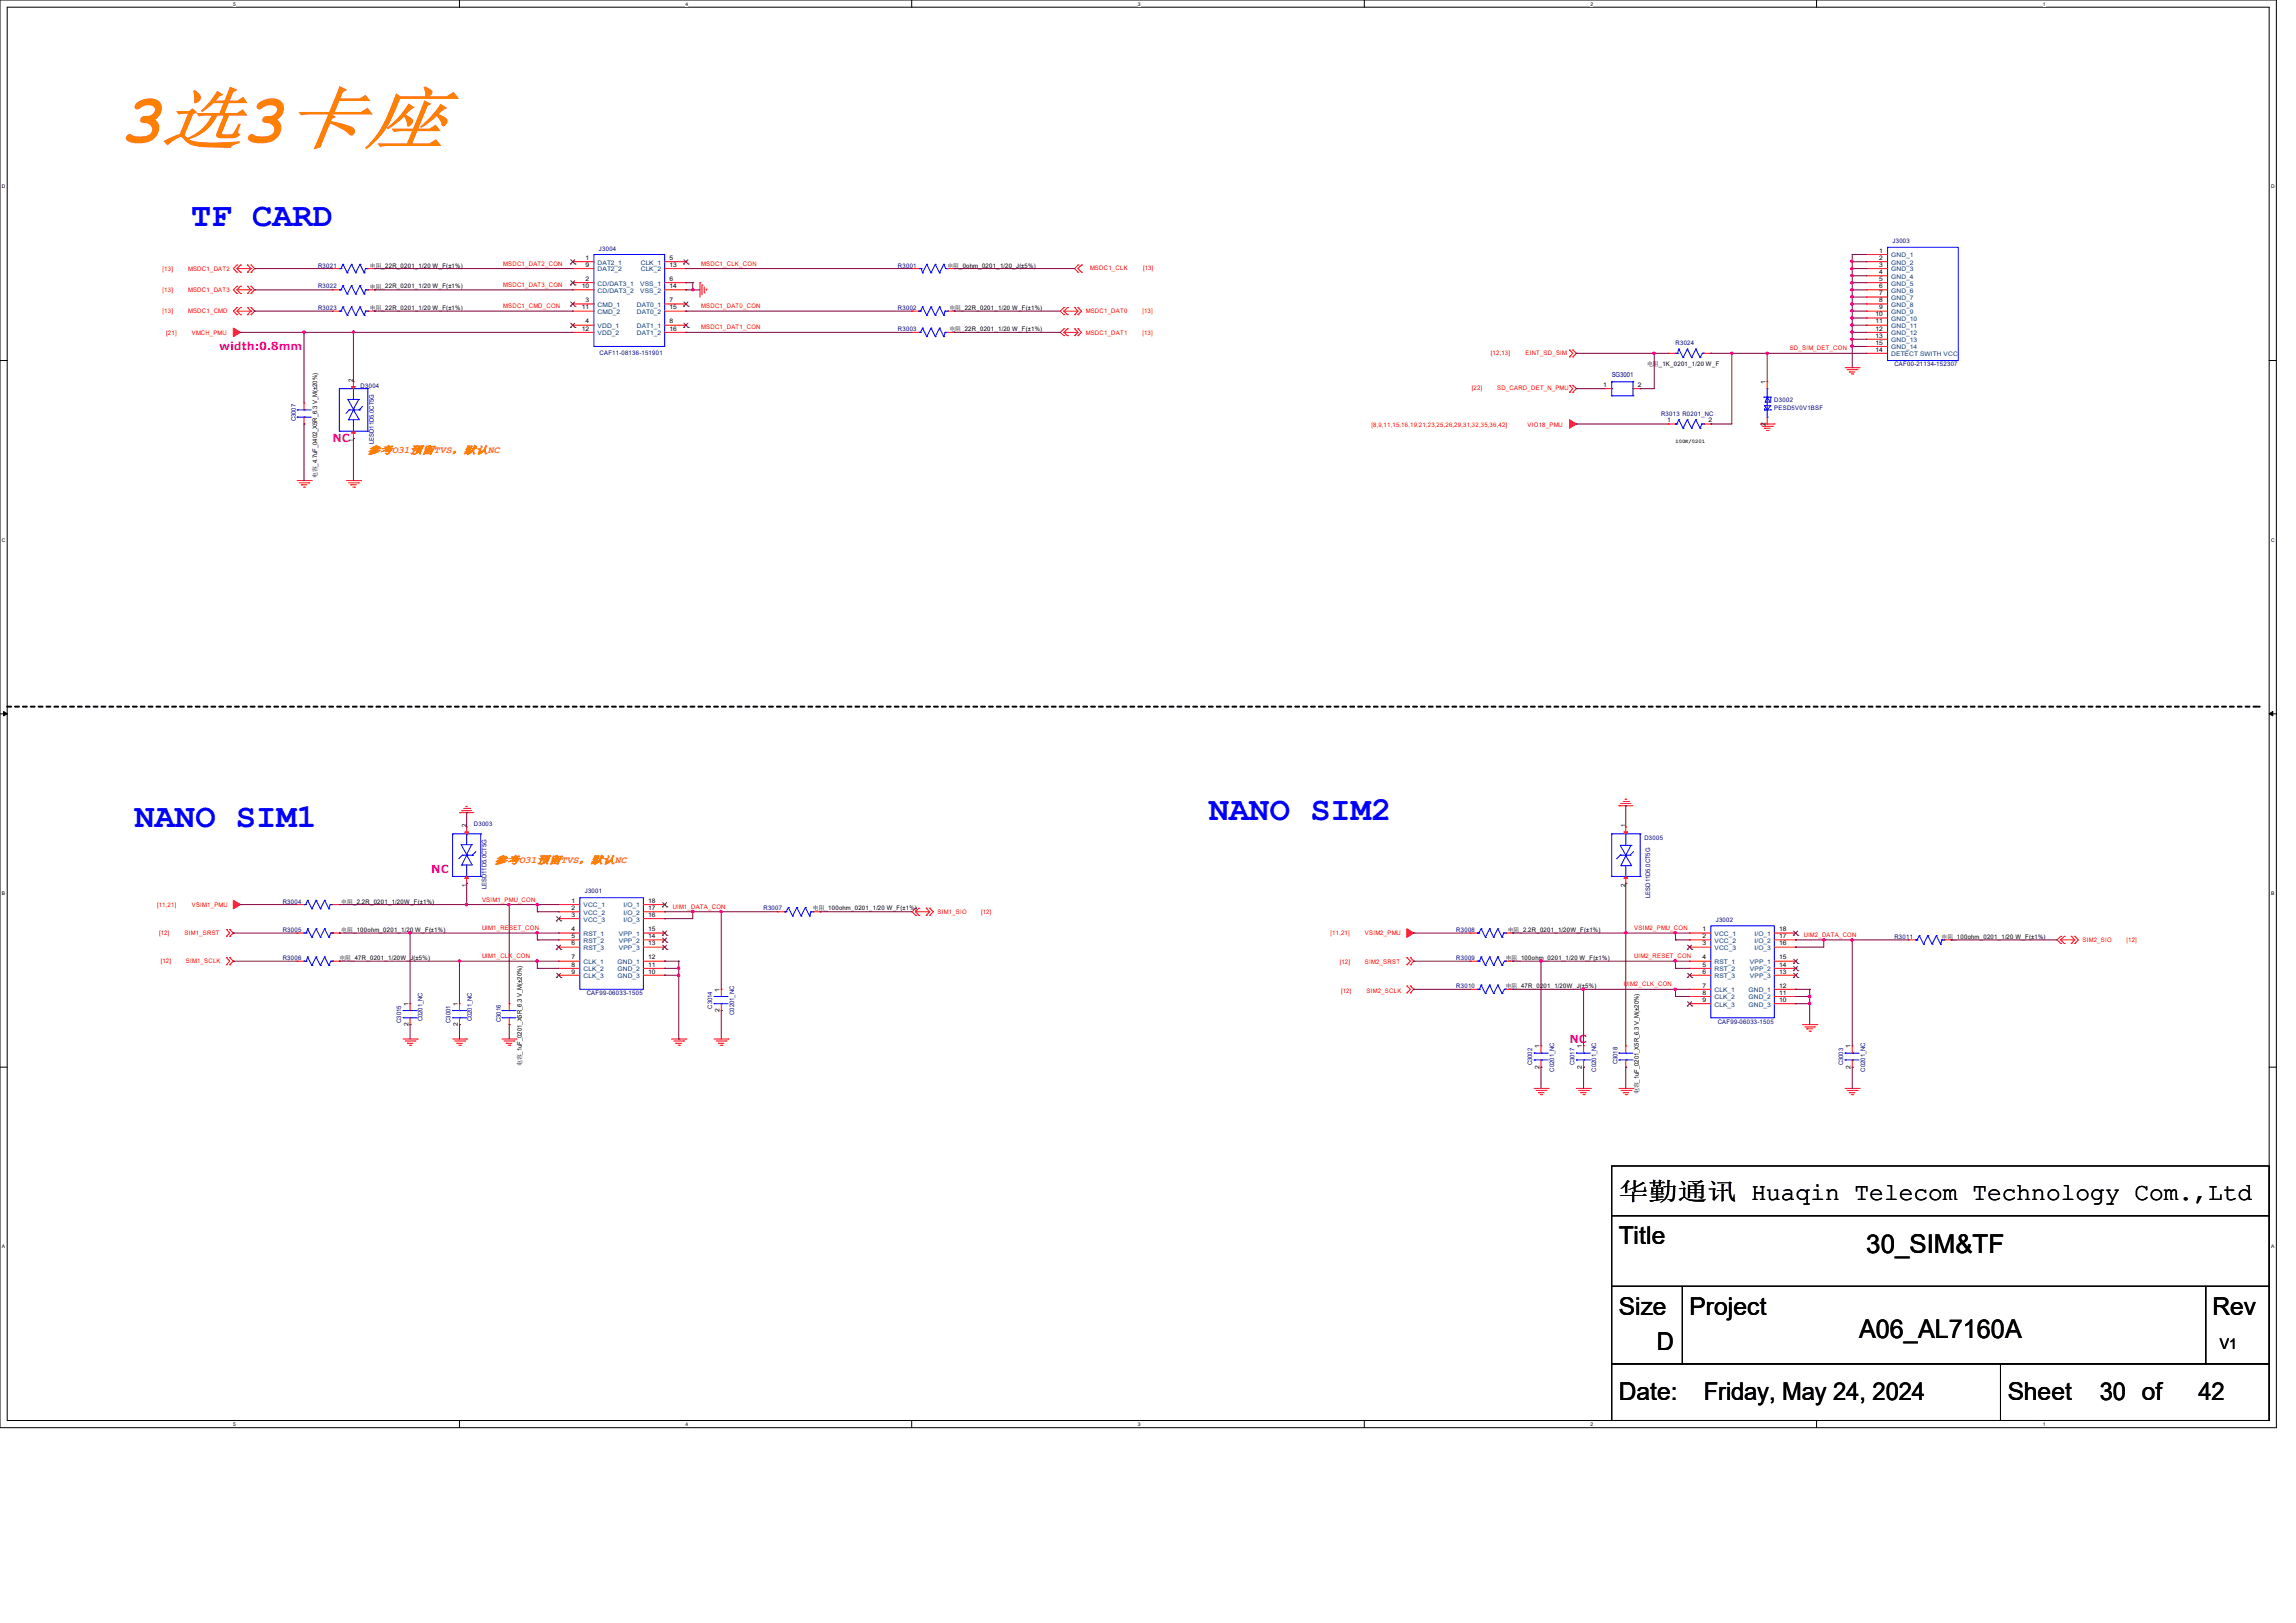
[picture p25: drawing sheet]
<svg xmlns="http://www.w3.org/2000/svg" width="297mm" height="210mm" viewBox="0 0 297 210" stroke-linecap="round" stroke-linejoin="round" font-family="sans-serif">
<defs><g id="words">
<text font-size="8.8" fill="#ff8000" x="15.6" y="18.4">3选3卡座</text>
<g font-size="4.4" fill="#00f">
<text x="24.7" y="29.3">TF CARD</text>
<text x="17.4" y="107">NANO SIM1</text>
<text x="156.4" y="106.1">NANO SIM2</text>
</g>
<g font-size="3.3">
<text x="241.4" y="162.1">30_SIM&amp;TF</text>
<text x="240.5" y="173.1">A06_AL7160A</text>
</g>
<g font-size="3.2">
<text x="209.4" y="155.2">华勤通讯 Huaqin Telecom Technology Com.,Ltd</text>
<text x="209.4" y="161">Title</text>
<text x="209.4" y="170.2">Size</text>
<text x="218.6" y="170.2">Project</text>
<text x="286.2" y="170.2">Rev</text>
<text x="214.3" y="174.8">D</text>
<text x="209.4" y="181.1">Date:</text>
<text x="220.4" y="181.1">Friday, May 24, 2024</text>
<text x="259.7" y="181.1">Sheet</text>
<text x="271.6" y="181.1">30 of</text>
<text x="284.4" y="181.1">42</text>
</g>
<text font-size="1.9" x="287.2" y="174.5">V1</text>
<g font-size="1.4" fill="#f0f">
<text x="28.4" y="45.3">width:0.8mm</text>
<text x="43" y="57.2">NC</text>
<text x="55.8" y="113">NC</text>
<text x="203" y="135">NC</text>
</g>
<g font-size="1.4" fill="#ff8000">
<text x="47.6" y="58.7">参考O31预留TVS，默认NC</text>
<text x="64" y="111.7">参考O31预留TVS，默认NC</text>
</g>
<text font-size=".9" fill="#000080" x="208.5" y="48.7">SG3001</text>
<g font-size=".8" fill="#f00">
<text x="21" y="35">[13]</text>
<text x="24.3" y="35">MSDC1_DAT2</text>
<text x="65.1" y="34.4">MSDC1_DAT2_CON</text>
<text x="90.7" y="34.4">MSDC1_CLK_CON</text>
<text x="141" y="35">MSDC1_CLK</text>
<text x="147.9" y="35">[13]</text>
<text x="21" y="37.8">[13]</text>
<text x="21" y="40.5">[13]</text>
<text x="24.3" y="37.8">MSDC1_DAT3</text>
<text x="24.3" y="40.5">MSDC1_CMD</text>
<text x="65.1" y="37.1">MSDC1_DAT3_CON</text>
<text x="65.1" y="39.9">MSDC1_CMD_CON</text>
<text x="90.7" y="39.9">MSDC1_DAT0_CON</text>
<text x="140.5" y="40.5">MSDC1_DAT0</text>
<text x="147.8" y="40.5">[13]</text>
<text x="21.5" y="43.3">[21]</text>
<text x="24.8" y="43.3">VMCH_PMU</text>
<text x="90.7" y="42.6">MSDC1_DAT1_CON</text>
<text x="140.5" y="43.3">MSDC1_DAT1</text>
<text x="147.8" y="43.3">[13]</text>
<text x="192.9" y="45.9">[12,13]</text>
<text x="197.4" y="45.9">EINT_SD_SIM</text>
<text x="231.5" y="45.3">SD_SIM_DET_CON</text>
<text x="190.4" y="50.5">[22]</text>
<text x="193.7" y="50.5">SD_CARD_DET_N_PMU</text>
<text x="177.4" y="55.2">[8,9,11,15,16,19,21,23,25,26,29,31,32,35,36,42]</text>
<text x="197.6" y="55.2">VIO18_PMU</text>
<text x="20.3" y="117.3">[11,21]</text>
<text x="24.8" y="117.3">VSIM1_PMU</text>
<text x="62.4" y="116.7">VSIM1_PMU_CON</text>
<text x="87" y="117.6">UIM1_DATA_CON</text>
<text x="121.3" y="118.3">SIM1_SIO</text>
<text x="126.9" y="118.3">[12]</text>
<text x="20.6" y="120.9">[12]</text>
<text x="20.8" y="124.6">[12]</text>
<text x="23.9" y="120.9">SIM1_SRST</text>
<text x="24" y="124.6">SIM1_SCLK</text>
<text x="62.4" y="120.3">UIM1_RESET_CON</text>
<text x="62.4" y="124">UIM1_CLK_CON</text>
<text x="172.1" y="121">[11,21]</text>
<text x="173.3" y="124.7">[12]</text>
<text x="176.6" y="124.7">SIM2_SRST</text>
<text x="176.6" y="121">VSIM2_PMU</text>
<text x="211.4" y="120.3">VSIM2_PMU_CON</text>
<text x="211.4" y="124">UIM2_RESET_CON</text>
<text x="233.3" y="121.2">UIM2_DATA_CON</text>
<text x="269.4" y="121.9">SIM2_SIO</text>
<text x="275.1" y="121.9">[12]</text>
<text x="173.5" y="128.4">[12]</text>
<text x="176.8" y="128.4">SIM2_SCLK</text>
<text x="210.1" y="127.6">UIM2_CLK_CON</text>
</g>
<g font-size=".8" fill="#000080">
<text x="41.1" y="34.6">R3021</text>
<text x="77.5" y="32.4">J3004</text>
<text x="116.2" y="34.6">R3001</text>
<text x="244.8" y="31.5">J3003</text>
<text x="41.1" y="37.3">R3022</text>
<text x="41.1" y="40.1">R3023</text>
<text x="116.2" y="40.1">R3002</text>
<text x="77.6" y="45.9">CAF11-08136-151901</text>
<text x="116.2" y="42.8">R3003</text>
<text x="216.7" y="44.7">R3024</text>
<text x="245.1" y="47.4">CAF00-21134-152307</text>
<text x="46.7" y="50.2">D3004</text>
<text x="214.9" y="53.8">R3013 R0201_NC</text>
<text x="229.5" y="52">D3002</text>
<text x="229.5" y="53.1">PESD5V0V1BSF</text>
<text x="38.3" y="54.5" transform="rotate(-90 38.3 54.5)">C3007</text>
<text x="48.3" y="57.5" transform="rotate(-90 48.3 57.5)">LESD11D5.0CT5G</text>
<text x="61.3" y="106.8">D3003</text>
<text x="212.7" y="108.7">D3005</text>
<text x="36.6" y="116.9">R3004</text>
<text x="62.9" y="115.1" transform="rotate(-90 62.9 115.1)">LESD11D5.0CT5G</text>
<text x="75.6" y="115.6">J3001</text>
<text x="98.8" y="117.8">R3007</text>
<text x="213.5" y="116.2" transform="rotate(-90 213.5 116.2)">LESD11D5.0CT5G</text>
<text x="221.9" y="119.3">J3002</text>
<text x="36.6" y="120.6">R3005</text>
<text x="36.6" y="124.2">R3006</text>
<text x="188.4" y="120.6">R3008</text>
<text x="188.4" y="124.2">R3009</text>
<text x="245.1" y="121.5">R3011</text>
<text x="75.9" y="128.8">CAF99-06033-1505</text>
<text x="92.1" y="130.5" transform="rotate(-90 92.1 130.5)">C3014</text>
<text x="95" y="131.3" transform="rotate(-90 95 131.3)">C0201_NC</text>
<text x="188.4" y="127.9">R3010</text>
<text x="51.9" y="132.3" transform="rotate(-90 51.9 132.3)">C3015</text>
<text x="54.7" y="132.2" transform="rotate(-90 54.7 132.2)">C0201_NC</text>
<text x="58.3" y="132.3" transform="rotate(-90 58.3 132.3)">C3001</text>
<text x="61" y="132.2" transform="rotate(-90 61 132.2)">C0201_NC</text>
<text x="64.8" y="132.3" transform="rotate(-90 64.8 132.3)">C3016</text>
<text x="198.2" y="137.8" transform="rotate(-90 198.2 137.8)">C3002</text>
<text x="203.7" y="137.8" transform="rotate(-90 203.7 137.8)">C3017</text>
<text x="209.3" y="137.7" transform="rotate(-90 209.3 137.7)">C3018</text>
<text x="222.2" y="132.5">CAF99-06033-1505</text>
<text x="238.4" y="137.8" transform="rotate(-90 238.4 137.8)">C3003</text>
<text x="201" y="138.7" transform="rotate(-90 201 138.7)">C0201_NC</text>
<text x="206.5" y="138.7" transform="rotate(-90 206.5 138.7)">C0201_NC</text>
<text x="241.3" y="138.7" transform="rotate(-90 241.3 138.7)">C0201_NC</text>
</g>
<g font-size=".8">
<text x="47.8" y="34.6">电阻_22R_0201_1/20 W_F(±1%)</text>
<text x="75.7" y="33.6">1</text>
<text x="75.7" y="34.5">9</text>
<text x="86.6" y="33.6">5</text>
<text x="86.6" y="34.5">13</text>
<text x="122.6" y="34.6">电阻_0ohm_0201_1/20_J(±5%)</text>
<text x="243.1" y="32.7">1</text>
<text x="243.1" y="33.6">2</text>
<text x="243.1" y="34.5">3</text>
<text x="243.1" y="35.5">4</text>
<text x="47.8" y="37.3">电阻_22R_0201_1/20 W_F(±1%)</text>
<text x="47.8" y="40.1">电阻_22R_0201_1/20 W_F(±1%)</text>
<text x="75.3" y="37.3">10</text>
<text x="75.3" y="40">11</text>
<text x="75.7" y="36.4">2</text>
<text x="75.7" y="39.1">3</text>
<text x="75.7" y="41.9">4</text>
<text x="86.6" y="36.4">6</text>
<text x="86.6" y="37.3">14</text>
<text x="86.6" y="39.1">7</text>
<text x="86.6" y="40">15</text>
<text x="86.6" y="41.9">8</text>
<text x="122.8" y="40.1">电阻_22R_0201_1/20 W_F(±1%)</text>
<text x="242.6" y="40.9">10</text>
<text x="242.6" y="41.9">11</text>
<text x="243.1" y="36.4">5</text>
<text x="243.1" y="37.3">6</text>
<text x="243.1" y="38.2">7</text>
<text x="243.1" y="39.1">8</text>
<text x="243.1" y="40">9</text>
<text x="75.3" y="42.8">12</text>
<text x="86.6" y="42.8">16</text>
<text x="122.8" y="42.8">电阻_22R_0201_1/20 W_F(±1%)</text>
<text x="213.1" y="47.4">电阻_1K_0201_1/20 W_F</text>
<text x="242.6" y="42.8">12</text>
<text x="242.6" y="43.7">13</text>
<text x="242.6" y="45.5">14</text>
<text x="242.6" y="44.6">15</text>
<text x="45.7" y="49.4" transform="rotate(-90 45.7 49.4)">2</text>
<text x="207.4" y="50.1">1</text>
<text x="211.9" y="50.1">2</text>
<text x="228.4" y="49.7" transform="rotate(-90 228.4 49.7)">1</text>
<text x="45.7" y="57.2" transform="rotate(-90 45.7 57.2)">1</text>
<text x="215.7" y="54.6">1</text>
<text x="221" y="54.6">2</text>
<text x="228.4" y="55.1" transform="rotate(-90 228.4 55.1)">2</text>
<text x="41" y="61.9" transform="rotate(-90 41 61.9)">电容_4.7uF_0402_X5R_6.3 V_M(±20%)</text>
<text x="60.3" y="107" transform="rotate(-90 60.3 107)">2</text>
<text x="210.3" y="107" transform="rotate(-90 210.3 107)">1</text>
<text x="44.2" y="116.9">电阻_2.2R_0201_1/20W_F(±1%)</text>
<text x="60.3" y="114.8" transform="rotate(-90 60.3 114.8)">1</text>
<text x="73.9" y="116.8">1</text>
<text x="73.9" y="117.8">2</text>
<text x="73.9" y="118.7">3</text>
<text x="83.9" y="118.7">16</text>
<text x="83.9" y="117.8">17</text>
<text x="83.9" y="116.8">18</text>
<text x="105.2" y="117.8">电阻_100ohm_0201_1/20 W_F(±1%)</text>
<text x="210.3" y="114.8" transform="rotate(-90 210.3 114.8)">2</text>
<text x="43.9" y="124.2">电阻_47R_0201_1/20W_J(±5%)</text>
<text x="44.2" y="120.6">电阻_100ohm_0201_1/20 W_F(±1%)</text>
<text x="73.9" y="120.5">4</text>
<text x="73.9" y="121.4">5</text>
<text x="73.9" y="122.3">6</text>
<text x="73.9" y="124.2">7</text>
<text x="73.9" y="125.1">8</text>
<text x="73.9" y="126">9</text>
<text x="83.9" y="126">10</text>
<text x="83.9" y="125.1">11</text>
<text x="83.9" y="124.2">12</text>
<text x="83.9" y="122.3">13</text>
<text x="83.9" y="121.4">14</text>
<text x="83.9" y="120.5">15</text>
<text x="194.8" y="124.2">电阻_100ohm_0201_1/20 W_F(±1%)</text>
<text x="195" y="120.6">电阻_2.2R_0201_1/20W_F(±1%)</text>
<text x="220.2" y="120.5">1</text>
<text x="220.2" y="121.4">2</text>
<text x="220.2" y="122.3">3</text>
<text x="220.2" y="124.2">4</text>
<text x="220.2" y="125.1">5</text>
<text x="220.2" y="126">6</text>
<text x="230.2" y="126">13</text>
<text x="230.2" y="125.1">14</text>
<text x="230.2" y="124.2">15</text>
<text x="230.2" y="122.3">16</text>
<text x="230.2" y="121.4">17</text>
<text x="230.2" y="120.5">18</text>
<text x="251.2" y="121.5">电阻_100ohm_0201_1/20 W_F(±1%)</text>
<text x="52.8" y="130.1" transform="rotate(-90 52.8 130.1)">1</text>
<text x="59.2" y="130.1" transform="rotate(-90 59.2 130.1)">1</text>
<text x="93.1" y="131" transform="rotate(-90 93.1 131)">2</text>
<text x="93.1" y="128.3" transform="rotate(-90 93.1 128.3)">1</text>
<text x="194.8" y="127.9">电阻_47R_0201_1/20W_J(±5%)</text>
<text x="220.2" y="127.8">7</text>
<text x="220.2" y="128.7">8</text>
<text x="220.2" y="129.7">9</text>
<text x="230.2" y="129.7">10</text>
<text x="230.2" y="128.7">11</text>
<text x="230.2" y="127.8">12</text>
<text x="52.8" y="132.8" transform="rotate(-90 52.8 132.8)">2</text>
<text x="59.2" y="132.8" transform="rotate(-90 59.2 132.8)">2</text>
<text x="67.5" y="138" transform="rotate(-90 67.5 138)">电容_1uF_0201_X5R_6.3 V_M(±20%)</text>
<text x="199.1" y="135.6" transform="rotate(-90 199.1 135.6)">1</text>
<text x="204.6" y="135.6" transform="rotate(-90 204.6 135.6)">1</text>
<text x="239.4" y="135.6" transform="rotate(-90 239.4 135.6)">1</text>
<text x="199.1" y="138.3" transform="rotate(-90 199.1 138.3)">2</text>
<text x="204.6" y="138.3" transform="rotate(-90 204.6 138.3)">2</text>
<text x="212" y="141.6" transform="rotate(-90 212 141.6)">电容_1uF_0201_X5R_6.3 V_M(±20%)</text>
<text x="239.4" y="138.3" transform="rotate(-90 239.4 138.3)">2</text>
</g>
<g font-size=".8" fill="#004080">
<text x="77.3" y="34.2">DAT2_1</text>
<text x="77.3" y="35.1">DAT2_2</text>
<text x="82.9" y="34.2">CLK_1</text>
<text x="82.9" y="35.1">CLK_2</text>
<text x="244.7" y="33.3">GND_1</text>
<text x="244.7" y="34.2">GND_2</text>
<text x="244.7" y="35.1">GND_3</text>
<text x="77.3" y="36.9">CD/DAT3_1</text>
<text x="77.3" y="37.9">CD/DAT3_2</text>
<text x="77.3" y="39.7">CMD_1</text>
<text x="77.3" y="40.6">CMD_2</text>
<text x="82.4" y="39.7">DAT0_1</text>
<text x="82.4" y="40.6">DAT0_2</text>
<text x="82.8" y="36.9">VSS_1</text>
<text x="82.8" y="37.9">VSS_2</text>
<text x="244.7" y="36.1">GND_4</text>
<text x="244.7" y="36.9">GND_5</text>
<text x="244.7" y="37.9">GND_6</text>
<text x="244.7" y="38.8">GND_7</text>
<text x="244.7" y="39.7">GND_8</text>
<text x="244.7" y="40.6">GND_9</text>
<text x="244.7" y="41.5">GND_10</text>
<text x="77.3" y="42.5">VDD_1</text>
<text x="77.3" y="43.4">VDD_2</text>
<text x="82.4" y="42.5">DAT1_1</text>
<text x="82.4" y="43.4">DAT1_2</text>
<text x="244.7" y="42.5">GND_11</text>
<text x="244.7" y="43.4">GND_12</text>
<text x="244.7" y="44.3">GND_13</text>
<text x="244.7" y="46.1">DETECT SWITH VCC</text>
<text x="244.7" y="45.2">GND_14</text>
<text x="75.5" y="117.4">VCC_1</text>
<text x="75.5" y="118.4">VCC_2</text>
<text x="75.5" y="119.2">VCC_3</text>
<text x="80.6" y="119.2">I/O_3</text>
<text x="80.6" y="118.4">I/O_2</text>
<text x="80.6" y="117.4">I/O_1</text>
<text x="75.5" y="121.1">RST_1</text>
<text x="75.5" y="122">RST_2</text>
<text x="75.5" y="122.9">RST_3</text>
<text x="75.5" y="124.7">CLK_1</text>
<text x="75.5" y="125.7">CLK_2</text>
<text x="79.9" y="125.7">GND_2</text>
<text x="79.9" y="124.7">GND_1</text>
<text x="80.1" y="122.9">VPP_3</text>
<text x="80.1" y="122">VPP_2</text>
<text x="80.1" y="121.1">VPP_1</text>
<text x="221.8" y="121.1">VCC_1</text>
<text x="221.8" y="122">VCC_2</text>
<text x="221.8" y="122.9">VCC_3</text>
<text x="221.8" y="124.7">RST_1</text>
<text x="221.8" y="125.7">RST_2</text>
<text x="226.4" y="125.7">VPP_2</text>
<text x="226.4" y="124.7">VPP_1</text>
<text x="227" y="122.9">I/O_3</text>
<text x="227" y="122">I/O_2</text>
<text x="227" y="121.1">I/O_1</text>
<text x="75.5" y="126.6">CLK_3</text>
<text x="79.9" y="126.6">GND_3</text>
<text x="221.8" y="126.6">RST_3</text>
<text x="221.8" y="128.4">CLK_1</text>
<text x="221.8" y="129.3">CLK_2</text>
<text x="221.8" y="130.3">CLK_3</text>
<text x="226.2" y="130.3">GND_3</text>
<text x="226.2" y="129.3">GND_2</text>
<text x="226.2" y="128.4">GND_1</text>
<text x="226.4" y="126.6">VPP_3</text>
</g>
<text font-size=".7" fill="#008000" x="216.7" y="57.4">100K/0201</text>
<g font-size=".6">
<text x="30.2" y=".7">5</text>
<text x="88.7" y=".7">4</text>
<text x="147.2" y=".7">3</text>
<text x="205.7" y=".7">2</text>
<text x="264.2" y=".7">1</text>
<text x=".3" y="24.4">D</text>
<text x="293.8" y="24.4">D</text>
<text x=".3" y="70.1">C</text>
<text x="293.8" y="70.1">C</text>
<text x=".3" y="115.8">B</text>
<text x="293.8" y="115.8">B</text>
<text x=".3" y="161.5">A</text>
<text x="293.8" y="161.5">A</text>
<text x="30.2" y="184.5">5</text>
<text x="88.7" y="184.5">4</text>
<text x="147.2" y="184.5">3</text>
<text x="205.7" y="184.5">2</text>
<text x="264.2" y="184.5">1</text>
</g>
</g></defs>
<path d="M0 0h294.5v184.7h-294.5zM.9 .9h292.6v182.9h-292.6z" fill="none" stroke="#000" stroke-width=".13"/>
<g fill="#fff">
<path d="M30.2 .1h.3v.7h-.3z"/>
<path d="M30.2 183.9h.3v.8h-.3z"/>
</g>
<path d="M59.4 0v.9M59.4 183.8v.9" fill="none" stroke="#000" stroke-width=".13"/>
<g fill="#fff">
<path d="M88.7 .1h.3v.7h-.3z"/>
<path d="M88.7 183.9h.3v.8h-.3z"/>
</g>
<path d="M117.9 0v.9M117.9 183.8v.9" fill="none" stroke="#000" stroke-width=".13"/>
<g fill="#fff">
<path d="M147.2 .1h.3v.7h-.3z"/>
<path d="M147.2 183.9h.3v.8h-.3z"/>
</g>
<path d="M176.5 0v.9M176.5 183.8v.9" fill="none" stroke="#000" stroke-width=".13"/>
<g fill="#fff">
<path d="M205.7 .1h.4v.7h-.4z"/>
<path d="M205.7 183.9h.4v.8h-.4z"/>
</g>
<path d="M235 0v.9M235 183.8v.9" fill="none" stroke="#000" stroke-width=".13"/>
<g fill="#fff">
<path d="M264.2 .1h.4v.7h-.4z"/>
<path d="M264.2 183.9h.4v.8h-.4z"/>
<path d="M.3 23.8h.4v.7h-.4z"/>
<path d="M293.8 23.8h.5v.7h-.5z"/>
<path d="M.3 69.5h.4v.7h-.4z"/>
<path d="M293.8 69.5h.5v.7h-.5z"/>
</g>
<path d="M0 46.7h.9M293.5 46.7h1" fill="none" stroke="#000" stroke-width=".13"/>
<g fill="#fff">
<path d="M.3 115.2h.4v.8h-.4z"/>
<path d="M293.8 115.2h.4v.8h-.4z"/>
</g>
<path d="M0 92.4h.9M293.5 92.4h1" fill="none" stroke="#000" stroke-width=".13"/>
<path d="M.5 92.1l.4 .3-.4 .2zM293.5 92.4l.5-.3v.5z" fill="#000" stroke="#000" stroke-width=".13"/>
<g fill="#fff">
<path d="M.3 161h.3v.7h-.3z"/>
<path d="M293.8 161h.4v.7h-.4z"/>
</g>
<path d="M0 138.1h.9M293.5 138.1h1M208.5 157.3h85v9.2h-85zM208.5 150.9h85v6.4h-85zM208.5 176.5h50.3v7.3h-50.3zM208.5 166.5h9.1v10h-9.1zM217.6 166.5h67.7v10h-67.7zM258.8 176.5h34.7v7.3h-34.7zM285.3 166.5h8.2v10h-8.2z" fill="none" stroke="#000" stroke-width=".13"/>
<path d="M.9 91.4h291.3M292.2 91.4h.1" fill="none" stroke="#000" stroke-width=".25" stroke-dasharray=".5 .5"/>
<g fill="none" stroke="#f00" stroke-width=".13">
<path d="M30.6 34.3h.1M30.6 35.2h.1M30.6 37h.1M30.6 38h.1M30.6 39.8h.1M30.6 34.3l-.4 .5 .4 .4M30.6 34.8l.5 .4M30.6 37l-.4 .5 .4 .5M30.6 34.8h1.9M30.6 37.5l.5 .5M30.6 39.8l-.4 .5 .4 .4M30.6 37.5h1.9"/>
<path d="M31.1 34.3h.1M31.1 35.2h.1M31.1 37h.1M31.1 38h.1M31.1 39.8h.1M31.1 34.3l-.5 .5M31.1 37l-.5 .5M31.1 39.8l-.5 .5M32 34.3h.1M32 35.2h.1M32 37h.1M32 38h.1"/>
<path d="M32 39.8h.1M32 34.3l.5 .5M32 37l.5 .5M32 39.8l.5 .5M32.5 35.2h.1M32.5 34.3h.1M32.5 34.8h.1M32.5 38h.1M32.5 37h.1M32.5 37.5h.1M32.5 39.8h.1M32.5 37l.4 .5-.4 .5"/>
<path d="M32.5 34.3l.4 .5-.4 .4M32.5 34.8l-.5 .4M32.5 39.8l.4 .5-.4 .4M32.5 37.5l-.5 .5M43 37.5h.1M43 34.8h.1M43 34.8h.9M43 37.5h.9M47.6 34.8h.9M47.6 37.5h.9M48.5 37.5h.1M48.5 34.8h.1"/>
<path d="M74.1 33.9h.1M74.1 34.8h.1M74.1 36.6h.1M74.1 37.5h.1M74.1 39.3h.1M74.1 34.8h2.7M74.1 37.5h2.7M74.1 33.9h2.7M74.1 36.6h2.7M74.1 39.3h2.7M86 34.8h2.7M86 37.5h2.7"/>
<path d="M86 33.9h2.7M86 36.6h2.7M86 39.3h2.7M88.7 33.9h.1M88.7 34.8h.1M88.7 36.6h.1M88.7 37.5h.1M88.7 39.3h.1M90.6 36.6h.1M90.6 36.6v1.8M90.8 36.9h.1M90.8 36.9v1.2"/>
<path d="M91.1 37.9h.1M91.1 37.1v.8M91.4 37.4h.1M91.4 37.4v.2M118 34.8h.1M118 34.8h.9M122.6 34.8h.8M123.4 34.8h.1M137.6 39.8h.1M137.6 39.8l-.4 .5 .4 .4M138.1 39.8h.1M138.1 39.8l-.5 .5"/>
<path d="M139 39.8h.1M139 39.8l.4 .5M139.4 35.2h.1M139.4 34.3h.1M139.4 39.8h.1M139.4 34.3l-.4 .5 .4 .4M139.4 39.8l.5 .5-.5 .4M139.9 34.3h.1M139.9 35.2h.1M139.9 34.3l-.5 .5 .5 .4M241.4 32.9h.1M241.4 33.9h.1"/>
<path d="M241.4 34.8h.1M241.4 35.7h.1M241.4 36.6h.1M241.4 37.5h.1M241.4 38.4h.1M241.4 39.3h.1M241.4 34.8h2.8M241.4 37.5h2.8M241.4 32.9h2.8M241.4 33.9h2.8M241.4 35.7h2.8M241.4 36.6h2.8"/>
<path d="M241.4 38.4h2.8M241.4 39.3h2.8M30.6 40.7h.1M30.6 40.3l.5 .4M30.6 40.3h1.9M31.1 40.7h.1M32 40.7h.1M32.5 40.7h.1M32.5 40.3h.1M32.5 40.3l-.5 .4M39.3 52.2h.1M39.3 54.9h.1"/>
<path d="M39.3 52.2v.8M39.3 54v.9M43 40.3h.1M43 40.3h.9M45.7 56.7h.1M45.7 49.4h.1M45.7 49.4v.9M45.7 55.8v.9M47.6 40.3h.9M48.5 40.3h.1M74.1 40.3h.1M74.1 42.1h.1"/>
<path d="M74.1 43h.1M74.1 40.3h2.7M74.1 43h2.7M74.1 42.1h2.7M86 40.3h2.7M86 43h2.7M86 42.1h2.7M88.7 40.3h.1M88.7 42.1h.1M88.7 43h.1M118 43h.1M118 40.3h.1"/>
<path d="M118 40.3h.9M118 43h.9M122.6 40.3h.8M122.6 43h.8M123.4 43h.1M123.4 40.3h.1M137.6 40.7h.1M137.6 40.3h.1M137.6 43.4h.1M137.6 42.5h.1M137.6 43h.1M137.6 40.3h1.8"/>
<path d="M137.6 42.5l-.4 .5 .4 .4M137.6 40.3l.5 .4M137.6 43l.5 .4M137.6 43h1.8M138.1 40.7h.1M138.1 42.5h.1M138.1 43.4h.1M138.1 42.5l-.5 .5M139 40.7h.1M139 42.5h.1M139 43.4h.1M139 42.5l.4 .5"/>
<path d="M139.4 40.7h.1M139.4 42.5h.1M139.4 43.4h.1M139.4 40.3l-.4 .4M139.4 42.5l.5 .5-.5 .4M139.4 43l-.4 .4M203 46.2h.1M203 45.3h.1M203 50.8h.1M203 49.9h.1M203 45.3l.5 .4-.5 .5M203 49.9l.5 .4-.5 .5"/>
<path d="M203.5 45.3h.1M203.5 46.2h.1M203.5 49.9h.1M203.5 50.8h.1M203.5 45.3l.4 .4-.4 .5M203.5 49.9l.4 .4-.4 .5M207.6 50.3h.1M207.6 50.3h.9M211.2 50.3h1M212.2 50.3h.1M215.8 54.9h.1M215.8 45.7h.1"/>
<path d="M215.8 54.9h.9M215.8 45.7h.9M220.4 54.9h.9M220.4 45.7h.9M221.3 54.9h.1M221.3 45.7h.1M227.7 54.9h1.8M228 55.2h1.3M228.3 55.4h.1M228.3 55.4h.7M228.5 55.7h.2M228.6 54.9h.1"/>
<path d="M228.6 49.4h.1M228.6 49.4v.9M228.6 54v.9M228.7 55.7h.1M229.3 55.2h.1M229.5 54.9h.1M238.7 47.6h1.8M238.9 47.8h1.3M239.2 48.1h.1M239.2 48.1h.7M239.5 48.4h.2M239.7 48.4h.1"/>
<path d="M240.2 47.8h.1M240.5 47.6h.1M241.4 40.3h.1M241.4 41.1h.1M241.4 42.1h.1M241.4 43h.1M241.4 43.9h.1M241.4 45.7h.1M241.4 44.8h.1M241.4 40.3h2.8M241.4 43h2.8M241.4 41.1h2.8"/>
<path d="M241.4 42.1h2.8M241.4 43.9h2.8M241.4 45.7h2.8M241.4 44.8h2.8M38.4 62.2h1.9M38.7 62.5h1.3M39 62.7h.1M39 62.7h.7M39.2 63h.2M39.4 63h.1M40 62.5h.1M40.3 62.2h.1"/>
<path d="M44.8 62.2h1.9M45.1 62.5h1.3M45.4 62.7h.1M45.4 62.7h.7M45.6 63h.2M45.8 63h.1M46.4 62.5h.1M46.7 62.2h.1M38.4 117.1h.1M38.4 117.1h.9M43 117.1h.9M43.9 117.1h.1"/>
<path d="M59.4 105.2h.1M59.4 105.2h1.9M59.7 104.9h.1M59.7 104.9h1.3M60 104.6h.7M60.3 104.4h.1M60.3 104.4h.2M60.4 114.3h.1M60.4 107h.1M60.4 107v.9M60.4 113.4v.9M60.7 104.6h.1"/>
<path d="M72.3 117.1h.1M72.3 118h.1M72.3 118.9h.1M72.3 118h2.7M72.3 117.1h2.7M72.3 118.9h2.7M83.2 118h2.8M83.2 117.1h2.8M83.2 118.9h2.8M86 118.9h.1M86 118h.1M86 117.1h.1"/>
<path d="M100.6 118h.1M100.6 118h.9M105.2 118h.9M106.1 118h.1M118.4 118.4h.1M118.4 117.5h.1M118.4 118h.1M118.4 117.5l-.4 .5 .4 .4M118.4 118l.5 .4M118.4 118h1.9M118.9 117.5h.1M118.9 118.4h.1"/>
<path d="M118.9 117.5l-.5 .5M119.8 117.5h.1M119.8 118.4h.1M119.8 117.5l.5 .5M120.3 117.5h.1M120.3 118.4h.1M120.3 117.5l.4 .5-.4 .4M120.3 118l-.5 .4M209.4 104.3h.1M209.4 104.3h1.8M209.7 104h.1M209.7 104h1.3"/>
<path d="M210 103.7h.7M210.2 103.4h.1M210.2 103.4h.2M210.3 107h.1M210.3 114.3h.1M210.3 107v.9M210.3 113.4v.9M210.7 103.7h.1M29.3 120.3h.1M29.3 121.2h.1M29.3 123.9h.1M29.3 124.8h.1"/>
<path d="M29.3 120.3l.4 .4-.4 .5M29.3 123.9l.4 .5-.4 .4M29.7 121.2h.1M29.7 120.3h.1M29.7 124.8h.1M29.7 123.9h.1M29.7 120.3l.5 .4-.5 .5M29.7 123.9l.5 .5-.5 .4M38.4 120.7h.1M38.4 124.4h.1M38.4 120.7h.9M38.4 124.4h.9"/>
<path d="M43 120.7h.9M43 124.4h.9M43.9 120.7h.1M43.9 124.4h.1M52.2 134.5h1.8M52.4 134.7h1.3M52.7 135h.1M52.7 135h.7M53 135.3h.1M53 129.9h.1M53 132.6h.1M53 129.9v.9"/>
<path d="M53 131.7v.9M53.1 135.3h.1M53.7 134.7h.1M54 134.5h.1M58.5 134.5h1.9M58.8 134.7h1.3M59.1 135h.1M59.1 135h.7M59.4 135.3h.2M59.4 129.9h.1M59.4 132.6h.1M59.4 129.9v.9"/>
<path d="M59.4 131.7v.9M59.6 135.3h.1M60.1 134.7h.1M60.4 134.5h.1M64.9 134.5h1.9M65.2 134.7h1.3M65.5 135h.1M65.5 135h.7M65.7 135.3h.3M65.9 129.9h.1M65.9 132.6h.1M65.9 129.9v.9"/>
<path d="M65.9 131.7v.9M66 135.3h.1M66.5 134.7h.1M66.8 134.5h.1M72.3 120.7h.1M72.3 121.6h.1M72.3 122.6h.1M72.3 124.4h.1M72.3 125.3h.1M72.3 126.2h.1M72.3 121.6h2.7M72.3 120.7h2.7"/>
<path d="M72.3 124.4h2.7M72.3 122.6h2.7M72.3 125.3h2.7M72.3 126.2h2.7M83.2 121.6h2.8M83.2 120.7h2.8M83.2 124.4h2.8M83.2 122.6h2.8M83.2 125.3h2.8M83.2 126.2h2.8M86 126.2h.1M86 125.3h.1"/>
<path d="M86 124.4h.1M86 122.6h.1M86 121.6h.1M86 120.7h.1M86.9 134.5h1.8M87.2 134.7h1.2M87.4 135h.1M87.4 135h.8M87.7 135.3h.2M87.9 135.3h.1M88.4 134.7h.1M88.7 134.5h.1"/>
<path d="M92.4 134.5h1.8M92.6 134.7h1.3M92.9 135h.1M92.9 135h.7M93.2 135.3h.2M93.3 128h.1M93.3 130.8h.1M93.3 128v.9M93.3 129.9v.9M93.4 135.3h.1M93.9 134.7h.1M94.2 134.5h.1"/>
<path d="M182 123.9h.1M182 124.8h.1M182 127.6h.1M182 128.5h.1M182 123.9l.5 .5-.5 .4M182 127.6l.5 .4-.5 .5M182.5 124.8h.1M182.5 123.9h.1M182.5 128.5h.1M182.5 127.6h.1M182.5 123.9l.4 .5-.4 .4M182.5 127.6l.4 .4-.4 .5"/>
<path d="M190.2 120.7h.1M190.2 128h.1M190.2 124.4h.1M190.2 120.7h.9M190.2 128h.9M190.2 124.4h.9M194.8 120.7h.9M194.8 128h.9M194.8 124.4h.9M195.7 120.7h.1M195.7 128h.1M195.7 124.4h.1"/>
<path d="M199.3 135.3h.1M199.3 138.1h.1M199.3 135.3v1M199.3 137.2v.9M204.9 135.3h.1M204.9 138.1h.1M204.9 135.3v1M204.9 137.2v.9M210.3 135.3h.1M210.3 138.1h.1M210.3 135.3v1M210.3 137.2v.9"/>
<path d="M218.6 120.7h.1M218.6 121.6h.1M218.6 122.6h.1M218.6 124.4h.1M218.6 125.3h.1M218.6 126.2h.1M218.6 128h.1M218.6 128.9h.1M218.6 129.9h.1M218.6 121.6h2.7M218.6 120.7h2.7M218.6 128h2.7"/>
<path d="M218.6 124.4h2.7M218.6 122.6h2.7M218.6 125.3h2.7M218.6 126.2h2.7M218.6 128.9h2.7M218.6 129.9h2.7M229.5 121.6h2.8M229.5 120.7h2.8M229.5 128h2.8M229.5 124.4h2.8M229.5 122.6h2.8M229.5 125.3h2.8"/>
<path d="M229.5 126.2h2.8M229.5 128.9h2.8M229.5 129.9h2.8M232.3 129.9h.1M232.3 128.9h.1M232.3 128h.1M232.3 126.2h.1M232.3 125.3h.1M232.3 124.4h.1M232.3 122.6h.1M232.3 121.6h.1M232.3 120.7h.1"/>
<path d="M233.2 132.6h1.8M233.5 132.9h1.2M233.7 133.1h.1M233.7 133.1h.8M234 133.4h.2M234.2 133.4h.1M234.7 132.9h.1M235 132.6h.1M239.6 135.3h.1M239.6 138.1h.1M239.6 135.3v1M239.6 137.2v.9"/>
<path d="M246.9 121.6h.1M246.9 121.6h.9M251.5 121.6h.9M252.4 121.6h.1M266.6 122.1h.1M266.6 121.2h.1M266.6 121.6h.1M266.6 121.2l-.5 .4 .5 .5M266.6 121.6l.4 .5M266.6 121.6h1.8M267 121.2h.1M267 122.1h.1"/>
<path d="M267 121.2l-.4 .4M267.9 121.2h.1M267.9 122.1h.1M267.9 121.2l.5 .4M268.4 121.2h.1M268.4 122.1h.1M268.4 121.2l.5 .4-.5 .5M268.4 121.6l-.5 .5M198.5 140.8h1.8M198.7 141.1h1.3M199 141.4h.1M199 141.4h.7"/>
<path d="M199.3 141.6h.1M199.4 141.6h.1M200 141.1h.1M200.3 140.8h.1M203.9 140.8h1.8M204.2 141.1h1.3M204.5 141.4h.1M204.5 141.4h.7M204.8 141.6h.1M204.9 141.6h.1M205.5 141.1h.1M205.7 140.8h.1"/>
<path d="M209.4 140.8h1.8M209.7 141.1h1.3M210 141.4h.1M210 141.4h.7M210.2 141.6h.2M210.4 141.6h.1M211 141.1h.1M211.2 140.8h.1M238.7 140.8h1.8M238.9 141.1h1.3M239.2 141.4h.1M239.2 141.4h.7"/>
<path d="M239.5 141.6h.2M239.7 141.6h.1M240.2 141.1h.1M240.5 140.8h.1"/>
</g>
<g fill="#f00" stroke="#f00" stroke-width=".13">
<path d="M210.1 107.7h.5l-.3 .2z"/>
<path d="M210.1 113.7l.2-.3 .3 .3z"/>
<path d="M45.5 56l.2-.2 .3 .2z"/>
<path d="M45.5 50h.5l-.3 .3z"/>
<path d="M60.1 113.7l.3-.3 .2 .3z"/>
<path d="M60.1 107.7h.5l-.2 .2z"/>
<path d="M30.2 42.5l.9 .5-.9 .6z" fill-rule="evenodd"/>
<path d="M30.2 116.5l.9 .6-.9 .5z" fill-rule="evenodd"/>
<path d="M182 120.2l.9 .5-.9 .6z" fill-rule="evenodd"/>
<path d="M203 54.3l.9 .6-.9 .5z" fill-rule="evenodd"/>
</g>
<g fill="none" stroke="#00f" stroke-width=".13">
<path d="M43.9 37.5h.1M43.9 34.8h.1M43.9 34.8h.2M43.9 37.5h.2M44.1 37.5h.1M44.1 34.8h.1M44.4 37h.1M44.4 34.2h.1M44.4 39.7h.1M44.4 37l.5 1.1M44.4 37l-.3 .5M44.4 34.2l.5 1.1"/>
<path d="M44.4 34.2l-.3 .6M44.4 39.7l.5 1.1M44.4 39.7l-.3 .6M44.9 38.1h.1M44.9 35.3h.1M45.5 37h.1M45.5 34.2h.1M45.5 39.7h.1M45.5 37l.5 1.1M45.5 37l-.6 1.1M45.5 34.2l.5 1.1M45.5 34.2l-.6 1.1"/>
<path d="M45.5 39.7l.5 1.1M45.5 39.7l-.6 1.1M46 38.1h.1M46 35.3h.1M46.6 37h.1M46.6 34.2h.1M46.6 39.7h.1M46.6 37l.5 1.1M46.6 37l-.6 1.1M46.6 34.2l.5 1.1M46.6 34.2l-.6 1.1M46.6 39.7l.5 1.1"/>
<path d="M46.6 39.7l-.6 1.1M47.1 38.1h.1M47.1 35.3h.1M47.3 37.5h.1M47.3 34.8h.1M47.3 34.8h.3M47.3 37.5h.3M47.3 37.5l-.2 .6M47.3 34.8l-.2 .5M47.6 37.5h.1M47.6 34.8h.1M76.8 32.9h9.2v11.9h-9.2z"/>
<path d="M118.9 34.8h.1M118.9 34.8h.3M119.2 34.8h.1M119.2 34.8l.1 .5M119.3 39.7h.1M119.3 35.3h.1M119.3 39.7l.6 1.1M119.3 39.7l-.2 .6M119.9 34.2h.1M119.9 34.2l-.6 1.1M119.9 34.2l.5 1.1M120.4 39.7h.1"/>
<path d="M120.4 35.3h.1M120.4 39.7l.6 1.1M120.4 39.7l-.5 1.1M121 34.2h.1M121 34.2l-.6 1.1M121 34.2l.5 1.1M121.5 39.7h.1M121.5 35.3h.1M121.5 39.7l.6 1.1M121.5 39.7l-.5 1.1M122.1 34.2h.1M122.1 34.2l-.6 1.1"/>
<path d="M122.1 34.2l.2 .6M122.3 34.8h.1M122.3 34.8h.3M122.6 34.8h.1M244.2 32h9.1v14.7h-9.1zM38.4 53h.1M38.4 54h.1M38.4 53h1.9M38.4 54h1.9M39.3 53h.1M39.3 54h.1M43.9 50.3h.1"/>
<path d="M43.9 55.8h.1M43.9 40.3h.1M43.9 40.3h.2M43.9 50.3v5.5M43.9 50.3h3.7M43.9 55.8h3.7M44.1 40.3h.1M44.9 40.8h.1M45.1 54.3h.1M45.2 53h.1M45.2 53l-.5 .5M45.2 53h1.3"/>
<path d="M45.7 55.8h.1M45.7 53h.1M45.7 50.3h.1M45.7 50.3v1.4M45.7 54.3v1.5M45.7 53l.8 1.3h-1.4M45.7 53l-.6 1.3M46 40.8h.1M46.4 51.7h.1M46.4 51.7h-1.4l.7 1.3M46.4 51.7l-.7 1.3M46.5 53h.1"/>
<path d="M46.9 52.6l-.4 .4M47.1 40.8h.1M47.3 40.3h.1M47.3 40.3h.3M47.3 40.3l-.2 .5M47.6 50.3h.1M47.6 55.8h.1M47.6 40.3h.1M47.6 50.3v5.5M118.9 43h.1M118.9 40.3h.1M118.9 43h.2"/>
<path d="M118.9 40.3h.2M119.1 43h.1M119.1 40.3h.1M119.3 42.5h.1M119.3 42.5l.6 1.1M119.3 42.5l-.2 .5M119.9 43.6h.1M119.9 40.8h.1M120.4 42.5h.1M120.4 42.5l.6 1.1M120.4 42.5l-.5 1.1M121 43.6h.1"/>
<path d="M121 40.8h.1M121.5 42.5h.1M121.5 42.5l.6 1.1M121.5 42.5l-.5 1.1M122.1 43.6h.1M122.1 40.8h.1M122.3 43h.1M122.3 40.3h.1M122.3 43h.3M122.3 43l-.2 .6M122.3 40.3h.3M122.3 40.3l-.2 .5"/>
<path d="M122.6 43h.1M122.6 40.3h.1M208.5 50.3h.1M208.5 49.4h.1M208.5 51.2h.1M208.5 49.4v1.8M208.5 49.4h2.7M208.5 51.2h2.7M211.2 50.3h.1M211.2 51.2h.1M211.2 49.4h.1M211.2 49.4v1.8"/>
<path d="M216.7 54.9h.1M216.7 45.7h.1M216.7 54.9h.2M216.7 45.7h.3M216.9 54.9h.1M217 45.7h.1M217.2 54.3h.1M217.2 45.2h.1M217.2 54.3l.5 1.1M217.2 54.3l-.3 .6M217.2 45.2l-.2 .5M217.2 45.2l.5 1.1"/>
<path d="M217.7 55.4h.1M217.7 46.3h.1M218.3 54.3h.1M218.3 45.2h.1M218.3 54.3l.5 1.1M218.3 54.3l-.6 1.1M218.3 45.2l-.6 1.1M218.3 45.2l.5 1.1M218.8 55.4h.1M218.8 46.3h.1M219.4 54.3h.1M219.4 45.2h.1"/>
<path d="M219.4 54.3l.5 1.1M219.4 54.3l-.6 1.1M219.4 45.2l-.6 1.1M219.4 45.2l.5 1.1M219.9 55.4h.1M219.9 46.3h.1M220.1 54.9h.1M220.1 54.9h.3M220.1 54.9l-.2 .5M220.2 45.7h.1M220.2 45.7h.2M220.2 45.7l-.3 .6"/>
<path d="M220.4 54.9h.1M220.4 45.7h.1M228.2 51.4h.1M228.2 51.4h.9M228.3 52.5h.1M228.3 53h.1M228.3 53h.8M228.3 52.5l.3 .5M228.3 52.5h.7M228.3 52.9v.1M228.3 52h.1M228.3 52h.7"/>
<path d="M228.6 54h.1M228.6 50.3h.1M228.6 51.4h.1M228.6 53h.1M228.6 50.3v3.7M228.6 51.4l-.3 .6M228.6 51.4l.4 .6M229 52h.1M229 52.5h.1M229.1 51.4h.1M229.1 53h.1M229.1 51.4v.5"/>
<path d="M229.1 52.5l-.5 .5M39.3 117.1h.1M39.3 117.1h.2M39.5 117.1h.1M39.8 116.5h.1M39.8 116.5l.5 1.1M39.8 116.5l-.3 .6M40.3 117.6h.1M40.9 116.5h.1M40.9 116.5l.5 1.1M40.9 116.5l-.6 1.1M41.4 117.6h.1"/>
<path d="M42 116.5h.1M42 116.5l.5 1.1M42 116.5l-.6 1.1M42.5 117.6h.1M42.7 117.1h.1M42.7 117.1h.3M42.7 117.1l-.2 .5M43 117.1h.1M58.5 107.9h.1M58.5 113.4h.1M58.5 113.4h3.7M58.5 107.9h3.7"/>
<path d="M58.5 107.9v5.5M59.7 111.9h.1M59.8 110.7h.1M59.8 110.7h1.3M59.8 110.7l-.4 .4M60.4 113.4h.1M60.4 110.7h.1M60.4 110.6h.1M60.4 107.9h.1M60.4 107.9v1.4M60.4 110.6v.1M60.4 111.9v1.5"/>
<path d="M60.4 110.7l.7 1.2h-1.4M60.4 110.7l-.7 1.2M61 109.3h.1M61 109.3h-1.4l.8 1.3M61 109.3l-.6 1.3M61.1 110.7h.1M61.6 110.2l-.5 .5M62.2 107.9h.1M62.2 113.4h.1M62.2 107.9v5.5M75 116.2h8.2v11.8h-8.2zM101.5 118h.1"/>
<path d="M101.5 118h.2M101.7 118h.1M102 117.4h.1M102 117.4l.5 1.1M102 117.4l-.3 .6M102.5 118.5h.1M103.1 117.4h.1M103.1 117.4l.5 1.1M103.1 117.4l-.6 1.1M103.6 118.5h.1M104.2 117.4h.1M104.2 117.4l.5 1.1"/>
<path d="M104.2 117.4l-.6 1.1M104.7 118.5h.1M104.9 118h.1M104.9 118h.3M104.9 118l-.2 .5M105.2 118h.1M208.5 113.4h.1M208.5 107.9h.1M208.5 113.4h3.7M208.5 107.9v5.5M208.5 107.9h3.7M209.6 110.7h.1"/>
<path d="M209.6 110.7h1.3M209.6 110.7l-.5 .4M209.7 112h.1M210.3 107.9h.1M210.3 110.7h.1M210.3 113.4h.1M210.3 107.9v1.5M210.3 112v1.4M210.3 110.7l.8 1.3h-1.4M210.3 110.7l-.6 1.3M210.9 110.7h.1M211 109.4h.1"/>
<path d="M211 109.4h-1.4l.7 1.3M211 109.4l-.7 1.3M211.3 110.2l-.4 .5M212.2 113.4h.1M212.2 107.9h.1M212.2 107.9v5.5M221.3 119.8h8.2v11.9h-8.2zM39.3 120.7h.1M39.3 124.4h.1M39.3 120.7h.3M39.3 124.4h.3M39.6 120.7h.1"/>
<path d="M39.6 124.4h.1M39.8 120.2h.1M39.8 123.8h.1M39.8 120.2l-.2 .5M39.8 120.2l.5 1.1M39.8 123.8l-.2 .6M39.8 123.8l.5 1.1M40.3 121.3h.1M40.3 124.9h.1M40.9 120.2h.1M40.9 123.8h.1M40.9 120.2l-.6 1.1"/>
<path d="M40.9 120.2l.5 1.1M40.9 123.8l-.6 1.1M40.9 123.8l.5 1.1M41.4 121.3h.1M41.4 124.9h.1M42 120.2h.1M42 123.8h.1M42 120.2l-.6 1.1M42 120.2l.5 1.1M42 123.8l-.6 1.1M42 123.8l.5 1.1M42.5 121.3h.1"/>
<path d="M42.5 124.9h.1M42.8 120.7h.1M42.8 124.4h.1M42.8 120.7h.2M42.8 120.7l-.3 .6M42.8 124.4h.2M42.8 124.4l-.3 .5M43 120.7h.1M43 124.4h.1M52.2 130.8h.1M52.2 131.7h.1M52.2 130.8h1.8"/>
<path d="M52.2 131.7h1.8M53 130.8h.1M53 131.7h.1M58.5 130.8h.1M58.5 131.7h.1M58.5 130.8h1.9M58.5 131.7h1.9M59.4 130.8h.1M59.4 131.7h.1M64.9 130.8h.1M64.9 131.7h.1M64.9 130.8h1.9"/>
<path d="M64.9 131.7h1.9M65.9 130.8h.1M65.9 131.7h.1M92.4 128.9h.1M92.4 129.9h.1M92.4 128.9h1.8M92.4 129.9h1.8M93.3 128.9h.1M93.3 129.9h.1M191.1 120.7h.1M191.1 128h.1M191.1 124.4h.1"/>
<path d="M191.1 120.7h.2M191.1 128h.3M191.1 124.4h.3M191.3 120.7h.1M191.4 128h.1M191.4 124.4h.1M191.6 120.2h.1M191.6 127.5h.1M191.6 123.8h.1M191.6 120.2l.6 1.1M191.6 120.2l-.3 .5M191.6 127.5l-.2 .5"/>
<path d="M191.6 127.5l.6 1.1M191.6 123.8l-.2 .6M191.6 123.8l.6 1.1M192.2 121.3h.1M192.2 128.6h.1M192.2 124.9h.1M192.7 120.2h.1M192.7 127.5h.1M192.7 123.8h.1M192.7 120.2l.5 1.1M192.7 120.2l-.5 1.1M192.7 127.5l-.5 1.1"/>
<path d="M192.7 127.5l.5 1.1M192.7 123.8l-.5 1.1M192.7 123.8l.5 1.1M193.2 121.3h.1M193.2 128.6h.1M193.2 124.9h.1M193.8 120.2h.1M193.8 127.5h.1M193.8 123.8h.1M193.8 120.2l.5 1.1M193.8 120.2l-.6 1.1M193.8 127.5l-.6 1.1"/>
<path d="M193.8 127.5l.5 1.1M193.8 123.8l-.6 1.1M193.8 123.8l.5 1.1M194.3 121.3h.1M194.3 128.6h.1M194.3 124.9h.1M194.5 120.7h.1M194.5 120.7h.3M194.5 120.7l-.2 .6M194.6 128h.1M194.6 124.4h.1M194.6 128h.2"/>
<path d="M194.6 128l-.3 .6M194.6 124.4h.2M194.6 124.4l-.3 .5M194.8 120.7h.1M194.8 128h.1M194.8 124.4h.1M198.5 136.3h.1M198.5 137.2h.1M198.5 136.3h1.8M198.5 137.2h1.8M199.3 136.3h.1M199.3 137.2h.1"/>
<path d="M203.9 136.3h.1M203.9 137.2h.1M203.9 136.3h1.8M203.9 137.2h1.8M204.9 136.3h.1M204.9 137.2h.1M209.4 136.3h.1M209.4 137.2h.1M209.4 136.3h1.8M209.4 137.2h1.8M210.3 136.3h.1M210.3 137.2h.1"/>
<path d="M238.7 136.3h.1M238.7 137.2h.1M238.7 136.3h1.8M238.7 137.2h1.8M239.6 136.3h.1M239.6 137.2h.1M247.8 121.6h.1M247.8 121.6h.2M248 121.6h.1M248.3 121.1h.1M248.3 121.1l.5 1.1M248.3 121.1l-.3 .5"/>
<path d="M248.8 122.2h.1M249.4 121.1h.1M249.4 121.1l.5 1.1M249.4 121.1l-.6 1.1M249.9 122.2h.1M250.5 121.1h.1M250.5 121.1l.5 1.1M250.5 121.1l-.6 1.1M251 122.2h.1M251.2 121.6h.1M251.2 121.6h.3M251.2 121.6l-.2 .6"/>
<path d="M251.5 121.6h.1"/>
</g>
<g fill="none" stroke="#804000" stroke-width=".13">
<path d="M73.8 34.2h.1M73.8 36.9h.1M73.8 39.6h.1M73.8 33.6l.6 .6M73.8 36.3l.6 .6M73.8 39.1l.6 .5M74.3 33.6l-.5 .6M74.3 36.3l-.5 .6M74.3 39.1l-.5 .5M74.4 34.2h.1M74.4 36.9h.1M74.4 39.6h.1"/>
<path d="M88.4 34.2h.1M88.4 39.6h.1M88.5 33.6l.5 .6M88.5 39.1l.5 .5M89 33.6l-.6 .6M89 39.1l-.6 .5M89 34.2h.1M89 39.6h.1M73.8 42.4h.1M73.8 41.8l.6 .6M74.3 41.8l-.5 .6M74.4 42.4h.1"/>
<path d="M88.4 42.4h.1M88.5 41.8l.5 .6M89 41.8l-.6 .6M89 42.4h.1M72 119.2h.1M72 118.6l.6 .6M72.5 118.6l-.5 .6M72.6 119.2h.1M85.7 117.3h.1M85.7 116.8l.6 .5M86.2 116.8l-.5 .5M86.3 117.3h.1"/>
<path d="M72 122.9h.1M72 126.5h.1M72 122.3l.6 .6M72 125.9l.6 .6M72.5 122.3l-.5 .6M72.5 125.9l-.5 .6M72.6 122.9h.1M72.6 126.5h.1M85.7 122.9h.1M85.7 121.9h.1M85.7 121h.1M85.7 122.3l.6 .6"/>
<path d="M85.7 121.4l.6 .5M85.7 120.5l.6 .5M86.2 122.3l-.5 .6M86.2 121.4l-.5 .5M86.2 120.5l-.5 .5M86.3 122.9h.1M86.3 121.9h.1M86.3 121h.1M218.3 122.9h.1M218.3 126.5h.1M218.3 130.2h.1M218.3 122.3l.6 .6"/>
<path d="M218.3 125.9l.6 .6M218.3 129.6l.6 .6M218.8 122.3l-.5 .6M218.8 125.9l-.5 .6M218.8 129.6l-.5 .6M218.9 122.9h.1M218.9 126.5h.1M218.9 130.2h.1M232 126.5h.1M232 125.6h.1M232 124.7h.1M232 121h.1"/>
<path d="M232 125.9l.6 .6M232 125.1l.6 .5M232 124.1l.6 .6M232 120.5l.6 .5M232.5 125.9l-.5 .6M232.5 125.1l-.5 .5M232.5 124.1l-.5 .6M232.5 120.5l-.5 .5M232.6 126.5h.1M232.6 125.6h.1M232.6 124.7h.1M232.6 121h.1"/>
</g>
<g fill="none" stroke="#800040" stroke-width=".13">
<path d="M32.9 34.8h.1M32.9 37.5h.1M32.9 34.8h10.1M32.9 37.5h10.1M48.5 34.8h.1M48.5 37.5h.1M48.5 34.8h25.6M48.5 37.5h25.6M88.7 34.8h.1M88.7 36.6h.1M88.7 37.5h.1M88.7 34.8h29.3"/>
<path d="M88.7 37.5h1.9M88.7 36.6h.9M89.6 36.6h.1M89.6 37.5h.1M89.6 36.6v.9M123.4 34.8h.1M123.4 34.8h15.6M239.6 32.9h.1M239.6 33.9h.1M239.6 34.8h.1M239.6 35.7h.1M239.6 36.6h.1"/>
<path d="M239.6 37.5h.1M239.6 38.4h.1M239.6 39.3h.1M239.6 34.8h1.8M239.6 37.5h1.8M239.6 36.6h1.8M239.6 32.9v14.7M239.6 32.9h1.8M239.6 33.9h1.8M239.6 35.7h1.8M239.6 38.4h1.8M239.6 39.3h1.8"/>
<path d="M31.1 43h.1M31.1 43h43M32.9 40.3h.1M32.9 40.3h10.1M39.3 43h.1M39.3 54.9h.1M39.3 43v9.2M39.3 54.9v7.3M45.7 56.7h.1M45.7 43h.1M45.7 43v6.4M45.7 56.7v5.5"/>
<path d="M48.5 40.3h.1M48.5 40.3h25.6M88.7 40.3h.1M88.7 43h.1M88.7 40.3h29.3M88.7 43h29.3M123.4 40.3h.1M123.4 43h.1M123.4 40.3h13.8M123.4 43h13.8M203.9 54.9h.1M203.9 45.7h.1"/>
<path d="M203.9 50.3h.1M203.9 45.7h11.9M203.9 54.9h11.9M203.9 50.3h3.7M212.2 50.3h.1M214 45.7h.1M214 45.7v4.6h-1.8M221.3 54.9h.1M221.3 45.7h.1M221.3 45.7h20.1M224 45.7h.1M224 45.7v9.2h-2.7"/>
<path d="M228.6 45.7h.1M228.6 45.7v3.7M239.5 44.8h.1M239.5 44.8h1.9M239.6 40.3h.1M239.6 41.1h.1M239.6 42.1h.1M239.6 43h.1M239.6 43.9h.1M239.6 44.8h.1M239.6 40.3h1.8M239.6 43h1.8"/>
<path d="M239.6 41.1h1.8M239.6 42.1h1.8M239.6 43.9h1.8M31.1 117.1h.1M31.1 117.1h7.3M43.9 117.1h.1M43.9 117.1h28.4M60.4 114.3h.1M60.4 117.1h.1M60.4 105.2h.1M60.4 105.2v1.8M60.4 114.3v2.8"/>
<path d="M65.9 117.1h.1M65.9 117.1v12.8M69.5 117.1h.1M69.5 118h.1M69.5 117.1v.9M69.5 118h2.8M86 118h.1M86 118.9h.1M86 118h14.6M89.6 118h.1M89.6 118v.9h-3.6M93.3 118h.1"/>
<path d="M93.3 118v10M106.1 118h.1M106.1 118h11.9M210.3 104.3h.1M210.3 114.3h.1M210.3 104.3v2.7M210.3 114.3v21M30.2 120.7h.1M30.2 124.4h.1M30.2 120.7h8.2M30.2 124.4h8.2M43.9 120.7h.1"/>
<path d="M43.9 124.4h.1M43.9 120.7h28.4M43.9 124.4h28.4M53 120.7h.1M53 132.6h.1M53 120.7v9.2M53 132.6v1.9M59.4 124.4h.1M59.4 132.6h.1M59.4 124.4v5.5M59.4 132.6v1.9M65.9 132.6h.1"/>
<path d="M65.9 132.6v1.9M69.5 120.7h.1M69.5 121.6h.1M69.5 124.4h.1M69.5 125.3h.1M69.5 120.7v.9M69.5 124.4v.9M69.5 121.6h2.8M69.5 125.3h2.8M86 124.4h.1M86 125.3h.1M86 126.2h.1"/>
<path d="M86 124.4h1.8M86 125.3h1.8M86 126.2h1.8M87.8 124.4h.1M87.8 125.3h.1M87.8 134.5h.1M87.8 124.4v10.1M93.3 130.8h.1M93.3 130.8v3.7M182.9 120.7h.1M182.9 124.4h.1M182.9 128h.1"/>
<path d="M182.9 120.7h7.3M182.9 124.4h7.3M182.9 128h7.3M195.7 120.7h.1M195.7 124.4h.1M195.7 128h.1M195.7 120.7h22.9M195.7 124.4h22.9M195.7 128h22.9M199.3 124.4h.1M199.3 138.1h.1M199.3 124.4v10.9"/>
<path d="M199.3 138.1v2.7M204.9 128h.1M204.9 138.1h.1M204.9 128v7.3M204.9 138.1v2.7M210.3 120.7h.1M210.3 138.1h.1M210.3 138.1v2.7M216.7 120.7h.1M216.7 121.6h.1M216.7 124.4h.1M216.7 125.3h.1"/>
<path d="M216.7 128h.1M216.7 128.9h.1M216.7 121.6h1.9M216.7 125.3h1.9M216.7 120.7v.9M216.7 124.4v.9M216.7 128v.9M216.7 128.9h1.9M232.3 121.6h.1M232.3 122.6h.1M232.3 128h.1M232.3 128.9h.1"/>
<path d="M232.3 129.9h.1M232.3 121.6h14.6M232.3 128h1.8M232.3 128.9h1.8M232.3 129.9h1.8M234.1 128h.1M234.1 128.9h.1M234.1 129.9h.1M234.1 128v4.6M235.9 121.6h.1M235.9 121.6v1h-3.6M239.6 121.6h.1"/>
<path d="M239.6 138.1h.1M239.6 121.6v13.7M239.6 138.1v2.7M252.4 121.6h.1M252.4 121.6h13.7"/>
</g>
<g fill="#f0f" stroke="#f0f" stroke-width=".13">
<path d="M39.2 42.9h.2v.2h-.2z" fill-rule="evenodd"/>
<path d="M89.5 37.4h.2v.2h-.2z" fill-rule="evenodd"/>
<path d="M239.4 33.7h.3v.2h-.3z" fill-rule="evenodd"/>
<path d="M239.4 35.5h.3v.2h-.3z" fill-rule="evenodd"/>
<path d="M239.4 34.7h.3v.2h-.3z" fill-rule="evenodd"/>
<path d="M239.4 36.5h.3v.2h-.3z" fill-rule="evenodd"/>
<path d="M239.4 37.4h.3v.2h-.3z" fill-rule="evenodd"/>
<path d="M239.4 38.3h.3v.2h-.3z" fill-rule="evenodd"/>
<path d="M239.4 39.2h.3v.2h-.3z" fill-rule="evenodd"/>
<path d="M239.4 40.1h.3v.2h-.3z" fill-rule="evenodd"/>
<path d="M239.4 41h.3v.3h-.3z" fill-rule="evenodd"/>
<path d="M239.4 42h.3v.2h-.3z" fill-rule="evenodd"/>
<path d="M239.4 42.9h.3v.2h-.3z" fill-rule="evenodd"/>
<path d="M239.4 43.8h.3v.2h-.3z" fill-rule="evenodd"/>
<path d="M239.4 44.7h.3v.2h-.3z" fill-rule="evenodd"/>
<path d="M223.9 45.6h.2v.2h-.2z" fill-rule="evenodd"/>
<path d="M228.5 45.6h.2v.2h-.2z" fill-rule="evenodd"/>
<path d="M65.7 116.9h.2v.3h-.2z" fill-rule="evenodd"/>
<path d="M89.5 117.8h.2v.2h-.2z" fill-rule="evenodd"/>
<path d="M93.1 117.8h.3v.2h-.3z" fill-rule="evenodd"/>
<path d="M52.9 120.6h.3v.2h-.3z" fill-rule="evenodd"/>
<path d="M216.6 120.6h.2v.2h-.2z" fill-rule="evenodd"/>
<path d="M239.4 121.5h.3v.2h-.3z" fill-rule="evenodd"/>
<path d="M235.8 121.5h.2v.2h-.2z" fill-rule="evenodd"/>
<path d="M216.6 124.3h.2v.2h-.2z" fill-rule="evenodd"/>
<path d="M199.2 124.3h.3v.2h-.3z" fill-rule="evenodd"/>
<path d="M204.7 127.9h.2v.2h-.2z" fill-rule="evenodd"/>
<path d="M216.6 127.9h.2v.2h-.2z" fill-rule="evenodd"/>
<path d="M59.3 124.3h.3v.2h-.3z" fill-rule="evenodd"/>
<path d="M213.8 45.6h.3v.2h-.3z" fill-rule="evenodd"/>
<path d="M45.6 42.9h.2v.2h-.2z" fill-rule="evenodd"/>
<path d="M210.2 120.6h.2v.2h-.2z" fill-rule="evenodd"/>
<path d="M39.2 42.9h.2v.2h-.2z" fill-rule="evenodd"/>
<path d="M89.5 37.4h.2v.2h-.2z" fill-rule="evenodd"/>
<path d="M239.4 33.7h.3v.2h-.3z" fill-rule="evenodd"/>
<path d="M239.4 35.5h.3v.2h-.3z" fill-rule="evenodd"/>
<path d="M239.4 34.7h.3v.2h-.3z" fill-rule="evenodd"/>
<path d="M239.4 36.5h.3v.2h-.3z" fill-rule="evenodd"/>
<path d="M239.4 37.4h.3v.2h-.3z" fill-rule="evenodd"/>
<path d="M239.4 38.3h.3v.2h-.3z" fill-rule="evenodd"/>
<path d="M239.4 39.2h.3v.2h-.3z" fill-rule="evenodd"/>
<path d="M239.4 40.1h.3v.2h-.3z" fill-rule="evenodd"/>
<path d="M239.4 41h.3v.3h-.3z" fill-rule="evenodd"/>
<path d="M239.4 42h.3v.2h-.3z" fill-rule="evenodd"/>
<path d="M239.4 42.9h.3v.2h-.3z" fill-rule="evenodd"/>
<path d="M239.4 43.8h.3v.2h-.3z" fill-rule="evenodd"/>
<path d="M239.4 44.7h.3v.2h-.3z" fill-rule="evenodd"/>
<path d="M223.9 45.6h.2v.2h-.2z" fill-rule="evenodd"/>
<path d="M228.5 45.6h.2v.2h-.2z" fill-rule="evenodd"/>
<path d="M65.7 116.9h.2v.3h-.2z" fill-rule="evenodd"/>
<path d="M89.5 117.8h.2v.2h-.2z" fill-rule="evenodd"/>
<path d="M93.1 117.8h.3v.2h-.3z" fill-rule="evenodd"/>
<path d="M52.9 120.6h.3v.2h-.3z" fill-rule="evenodd"/>
<path d="M216.6 120.6h.2v.2h-.2z" fill-rule="evenodd"/>
<path d="M239.4 121.5h.3v.2h-.3z" fill-rule="evenodd"/>
<path d="M235.8 121.5h.2v.2h-.2z" fill-rule="evenodd"/>
<path d="M216.6 124.3h.2v.2h-.2z" fill-rule="evenodd"/>
<path d="M199.2 124.3h.3v.2h-.3z" fill-rule="evenodd"/>
<path d="M204.7 127.9h.2v.2h-.2z" fill-rule="evenodd"/>
<path d="M216.6 127.9h.2v.2h-.2z" fill-rule="evenodd"/>
<path d="M59.3 124.3h.3v.2h-.3z" fill-rule="evenodd"/>
<path d="M213.8 45.6h.3v.2h-.3z" fill-rule="evenodd"/>
<path d="M45.6 42.9h.2v.2h-.2z" fill-rule="evenodd"/>
<path d="M210.2 120.6h.2v.2h-.2z" fill-rule="evenodd"/>
<circle cx="69.5" cy="117" r=".16"/>
<circle cx="69.5" cy="120.7" r=".16"/>
<circle cx="87.8" cy="125.3" r=".16"/>
<circle cx="69.5" cy="124.3" r=".16"/>
<circle cx="87.8" cy="126.2" r=".16"/>
<circle cx="234.1" cy="128.9" r=".16"/>
<circle cx="234.1" cy="129.8" r=".16"/>
<circle cx="60.3" cy="117" r=".16"/>
</g>
<use href="#words"/>
</svg>
